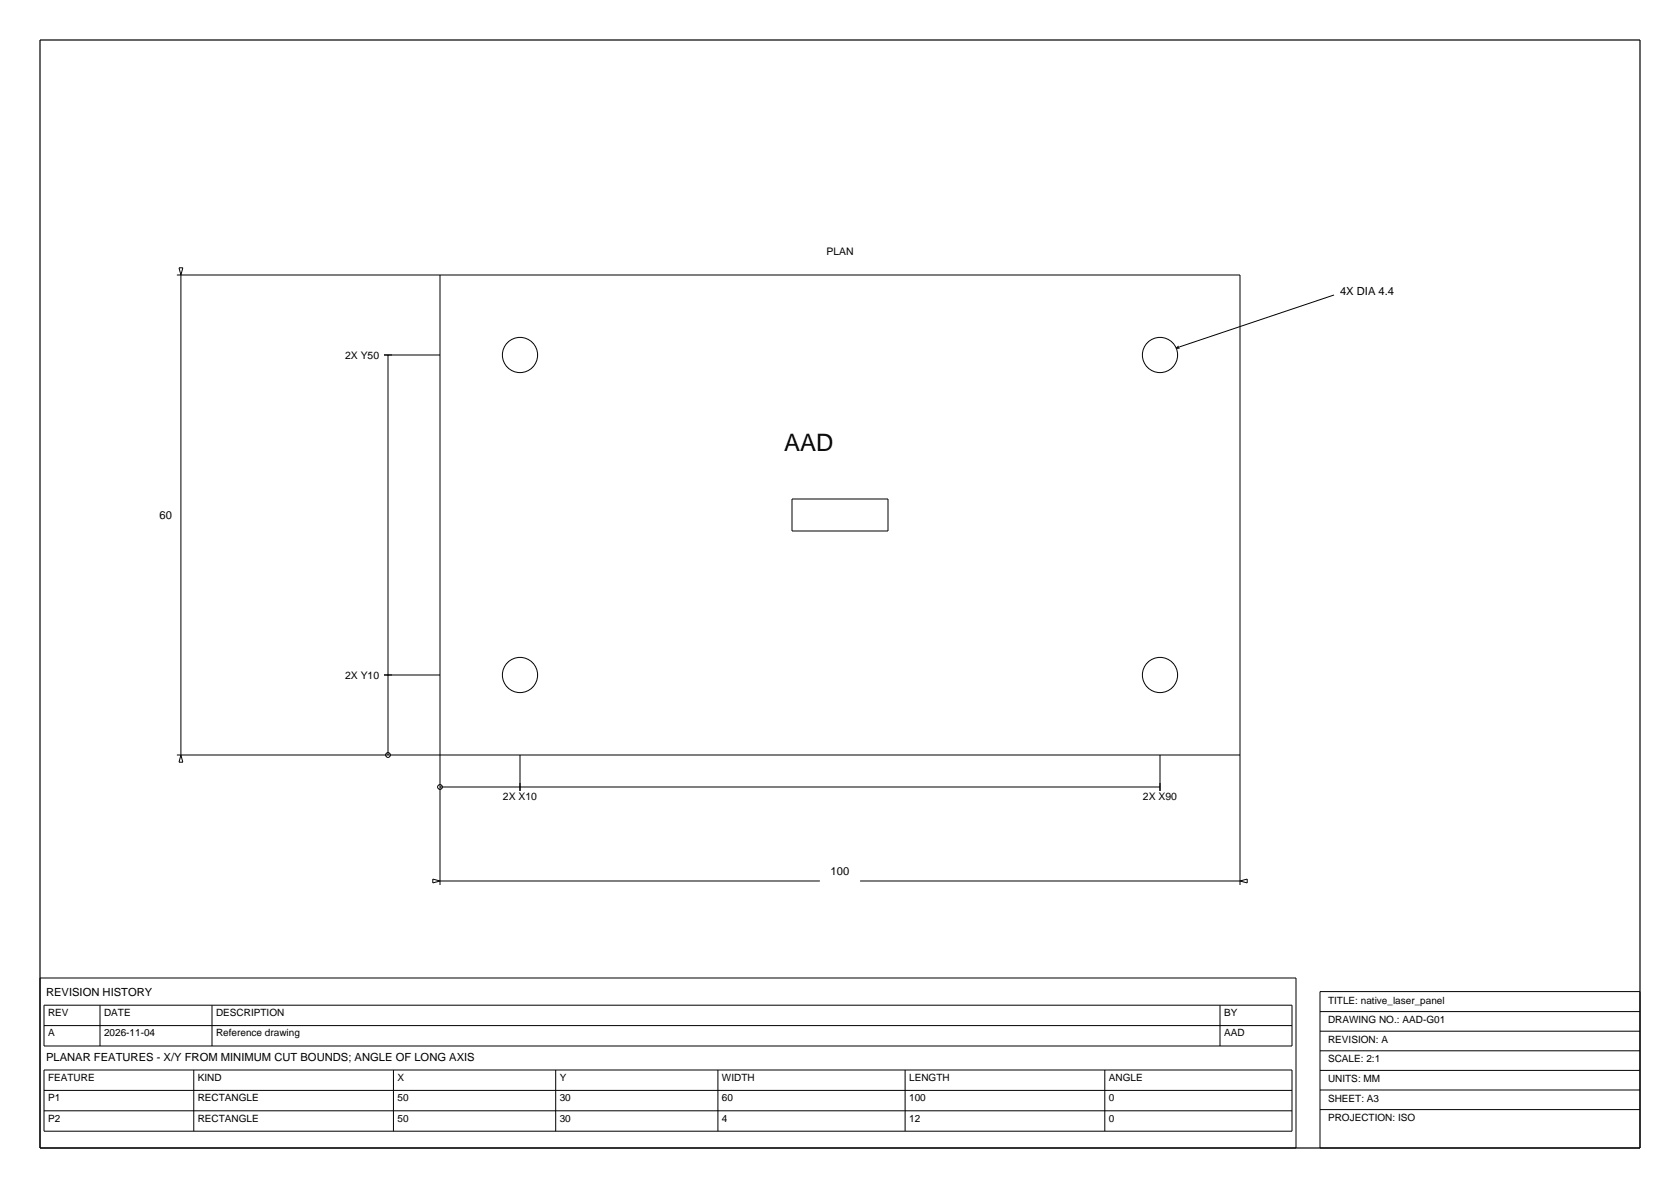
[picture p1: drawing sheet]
<svg xmlns="http://www.w3.org/2000/svg" width="420mm" height="297mm" viewBox="0 0 420 297" stroke-linecap="round" stroke-linejoin="round" font-family="sans-serif">
<defs><g id="words">
<text font-size="6" x="196" y="112.7">AAD</text>
<g font-size="2.8">
<text x="335" y="73.7">4X DIA 4.4</text>
<text x="39.9" y="129.7">60</text>
<text x="207.7" y="218.8">100</text>
<text x="11.5" y="249">REVISION HISTORY</text>
<text x="11.5" y="265.2">PLANAR FEATURES - X/Y FROM MINIMUM CUT BOUNDS; ANGLE OF LONG AXIS</text>
</g>
<g font-size="2.6">
<text x="206.6" y="63.7">PLAN</text>
<text x="86.3" y="89.7">2X Y50</text>
<text x="86.3" y="169.7">2X Y10</text>
<text x="125.7" y="199.9">2X X10</text>
<text x="285.7" y="199.9">2X X90</text>
</g>
<g font-size="2.5">
<text x="332" y="250.9">TITLE: native_laser_panel</text>
<text x="12" y="254">REV</text>
<text x="26" y="254">DATE</text>
<text x="54" y="254">DESCRIPTION</text>
<text x="306" y="254">BY</text>
<text x="332" y="255.8">DRAWING NO.: AAD-G01</text>
<text x="12" y="259.1">A</text>
<text x="26" y="259.1">2026-11-04</text>
<text x="54" y="259.1">Reference drawing</text>
<text x="306" y="259.1">AAD</text>
<text x="332" y="260.7">REVISION: A</text>
<text x="332" y="265.6">SCALE: 2:1</text>
<text x="12" y="270.2">FEATURE</text>
<text x="12" y="275.3">P1</text>
<text x="49.4" y="270.2">KIND</text>
<text x="49.4" y="275.3">RECTANGLE</text>
<text x="99.4" y="270.2">X</text>
<text x="99.4" y="275.3">50</text>
<text x="139.9" y="270.2">Y</text>
<text x="139.9" y="275.3">30</text>
<text x="180.5" y="270.2">WIDTH</text>
<text x="180.5" y="275.3">60</text>
<text x="227.3" y="270.2">LENGTH</text>
<text x="227.3" y="275.3">100</text>
<text x="277.2" y="270.2">ANGLE</text>
<text x="277.2" y="275.3">0</text>
<text x="332" y="270.5">UNITS: MM</text>
<text x="332" y="275.4">SHEET: A3</text>
<text x="12" y="280.4">P2</text>
<text x="49.4" y="280.4">RECTANGLE</text>
<text x="99.4" y="280.4">50</text>
<text x="139.9" y="280.4">30</text>
<text x="180.5" y="280.4">4</text>
<text x="227.3" y="280.4">12</text>
<text x="277.2" y="280.4">0</text>
<text x="332" y="280.3">PROJECTION: ISO</text>
</g>
</g></defs>
<path d="M10 10h400v277h-400z" fill="none" stroke="#000" stroke-width=".3"/>
<g fill="none" stroke="#000" stroke-width=".25">
<path d="M44.2 68.7h265.8v152.5M44.8 66.9h.9l-.5 1.8zM45.2 68.7v120M110 68.7v152.5M333.5 73.7l-39.4 13.4M96 88.7h14M97 88.7v100M294.1 87.1h.8M294.6 86.5l-.5 .6M198 124.7h24v8h-24zM96 168.7h14M44.2 188.7h265.8"/>
<path d="M45.2 188.7l.5 1.8h-.9zM110 196.7h180M130 188.7v9M290 188.7v9M108.2 219.8l1.8 .4-1.8 .5zM110 220.2h95M215 220.2h95M310 220.2l1.8-.4v.9zM10 244.5h314v42.5h-314zM11 251.3h312v10.2h-312zM11 256.4h312M25 251.3v10.2"/>
<path d="M53 251.3v10.2M305 251.3v10.2M330 247.9h80v39.1h-80zM330 252.9h80M330 257.8h80M11 267.5h312v15.3h-312zM11 272.6h312M11 277.7h312M48.4 267.5v15.3M98.4 267.5v15.3M138.9 267.5v15.3M179.5 267.5v15.3"/>
<path d="M226.3 267.5v15.3M276.2 267.5v15.3M330 262.7h80M330 267.6h80M330 272.5h80M330 277.4h80"/>
<circle cx="130" cy="88.7" r="4.4"/>
<circle cx="290" cy="88.7" r="4.4"/>
<circle cx="130" cy="168.7" r="4.4"/>
<circle cx="290" cy="168.7" r="4.4"/>
<circle cx="97" cy="188.7" r=".6"/>
<circle cx="110" cy="196.7" r=".6"/>
</g>
<use href="#words"/>
</svg>
